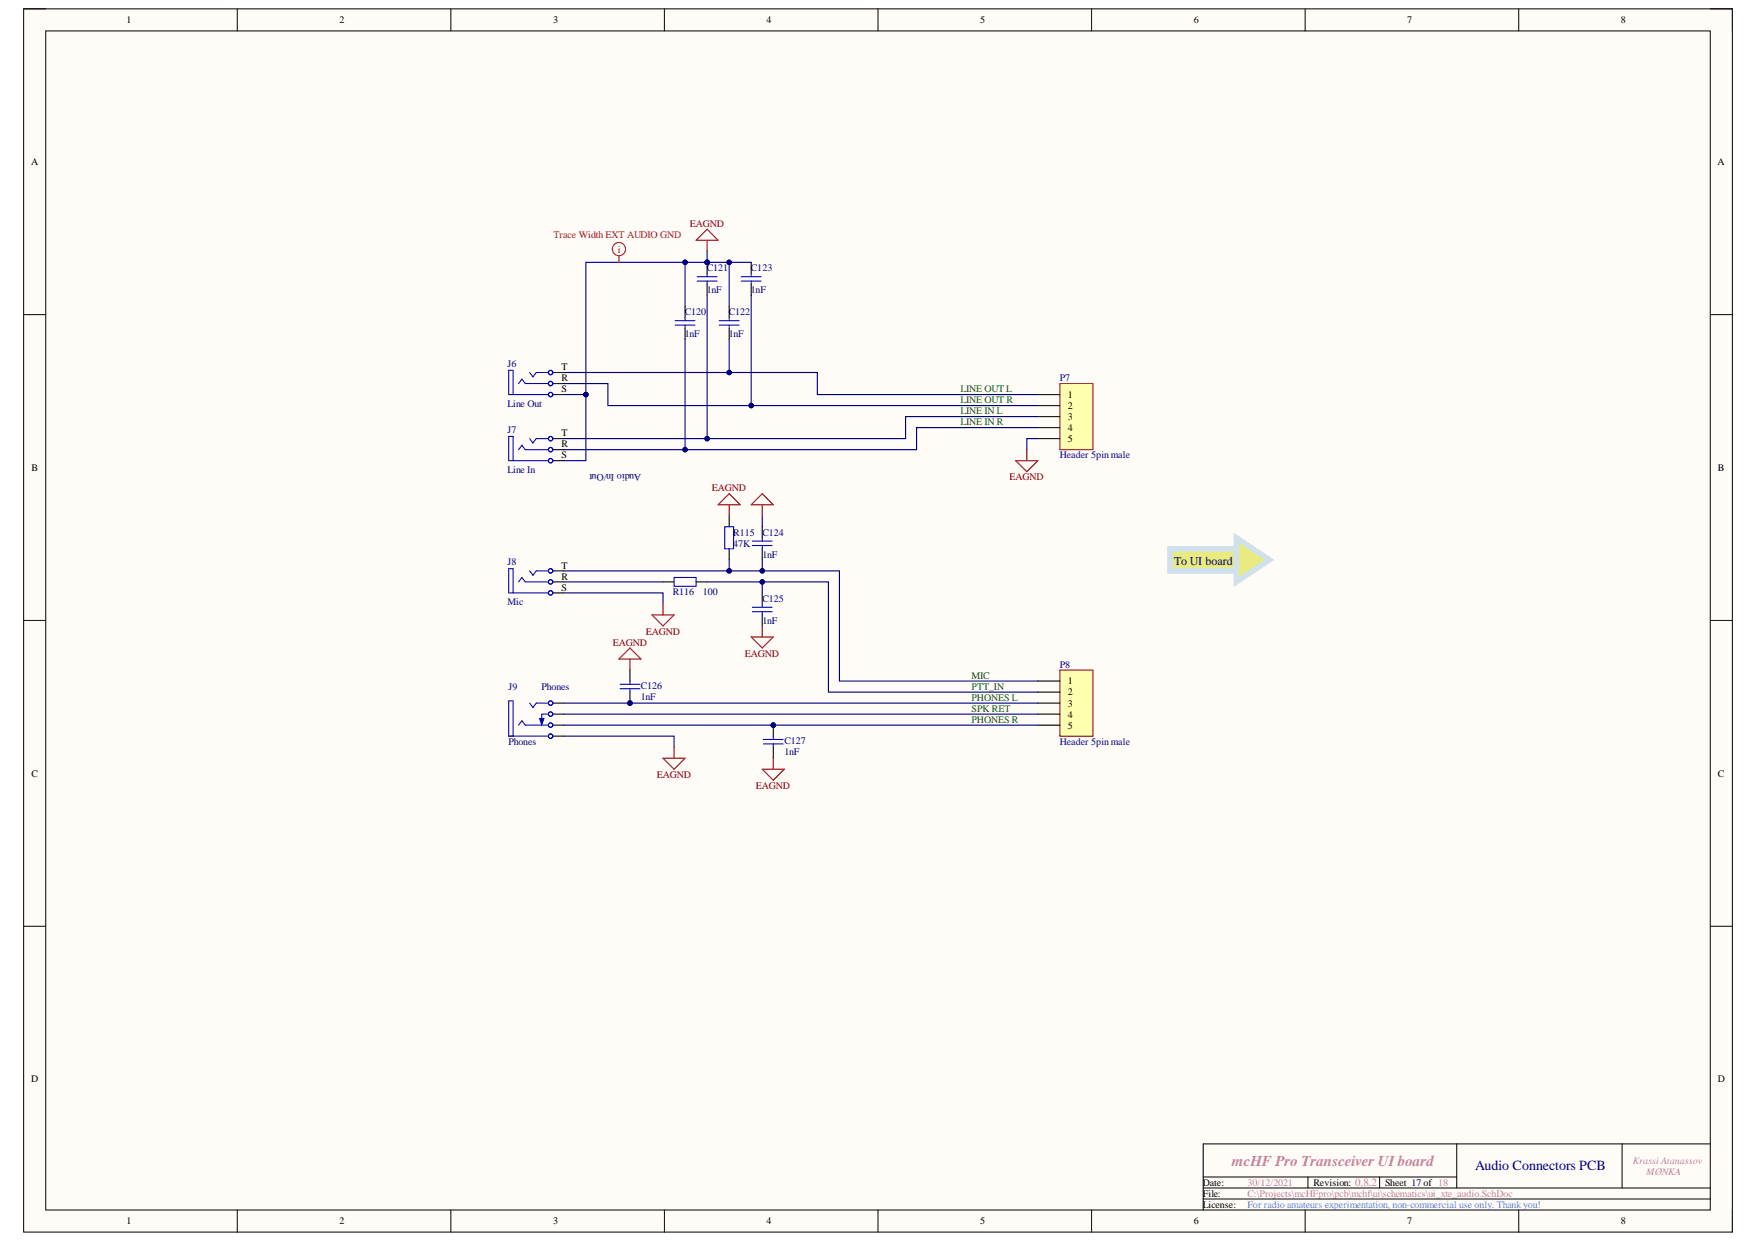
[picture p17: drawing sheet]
<svg xmlns="http://www.w3.org/2000/svg" width="297mm" height="210mm" viewBox="0 0 297 210" stroke-linecap="round" stroke-linejoin="round" font-family="sans-serif">
<defs><g id="words">
<text font-size="2.5" fill="#c27ba0" x="208.1" y="197">mcHF Pro Transceiver UIboard</text>
<text font-size="2.4" fill="#000080" x="249.2" y="197.6">Audio Connectors PCB</text>
<text font-size="2" fill="#000080" x="198.4" y="95.4">To UI board</text>
<g font-size="1.7">
<text x="21.4" y="3.9">1</text>
<text x="57.3" y="3.9">2</text>
<text x="93.5" y="3.9">3</text>
<text x="129.5" y="3.9">4</text>
<text x="165.6" y="3.9">5</text>
<text x="201.7" y="3.9">6</text>
<text x="237.7" y="3.9">7</text>
<text x="273.9" y="3.9">8</text>
<text x="5.2" y="27.9">A</text>
<text x="290.2" y="27.9">A</text>
<text x="94.9" y="62.5">T</text>
<text x="94.9" y="64.4">R</text>
<text x="94.9" y="66.2">S</text>
<text x="180.4" y="67.2">1</text>
<text x="180.4" y="69">2</text>
<text x="180.4" y="70.9">3</text>
<text x="94.9" y="73.7">T</text>
<text x="94.9" y="77.4">S</text>
<text x="94.9" y="75.5">R</text>
<text x="180.4" y="72.7">4</text>
<text x="180.4" y="74.6">5</text>
<text x="5.3" y="79.5">B</text>
<text x="290.3" y="79.5">B</text>
<text x="94.9" y="96.1">T</text>
<text x="94.9" y="99.8">S</text>
<text x="94.9" y="97.9">R</text>
<text x="180.4" y="115.6">1</text>
<text x="180.4" y="117.4">2</text>
<text x="180.4" y="119.3">3</text>
<text x="180.4" y="121.2">4</text>
<text x="180.4" y="123">5</text>
<text x="5.3" y="131.1">C</text>
<text x="290.3" y="131.1">C</text>
<text x="5.2" y="182.8">D</text>
<text x="290.3" y="182.8">D</text>
<text x="203.2" y="200.3">Date:</text>
<text x="203.2" y="202.1">File:</text>
<text x="203.2" y="204">License:</text>
<text x="221.9" y="200.3">Revision: 0.8.2</text>
<text x="234" y="200.3">Sheet 17 of 18</text>
<text x="21.4" y="206.8">1</text>
<text x="57.3" y="206.8">2</text>
<text x="93.5" y="206.8">3</text>
<text x="129.5" y="206.8">4</text>
<text x="165.6" y="206.8">5</text>
<text x="201.7" y="206.8">6</text>
<text x="237.7" y="206.8">7</text>
<text x="273.9" y="206.8">8</text>
</g>
<g font-size="1.7" fill="#f00">
<text x="93.5" y="40.2">Trace Width EXT AUDIO GND</text>
<text x="104.4" y="42.7">i</text>
</g>
<g font-size="1.7" fill="#800000">
<text x="116.5" y="38.4">EAGND</text>
<text x="120.3" y="83">EAGND</text>
<text x="170.6" y="81.1">EAGND</text>
<text x="109.1" y="107.2">EAGND</text>
<text x="103.5" y="109.1">EAGND</text>
<text x="125.8" y="110.9">EAGND</text>
<text x="111" y="131.4">EAGND</text>
<text x="127.7" y="133.2">EAGND</text>
</g>
<g font-size="1.7" fill="#000080">
<text x="119.4" y="45.8">C121</text>
<text x="126.9" y="45.8">C123</text>
<text x="115.7" y="53.2">C120</text>
<text x="119.4" y="49.5">1nF</text>
<text x="123.1" y="53.2">C122</text>
<text x="126.9" y="49.5">1nF</text>
<text x="115.7" y="56.9">1nF</text>
<text x="123.1" y="56.9">1nF</text>
<text x="85.8" y="62">J6</text>
<text x="179" y="64.4">P7</text>
<text x="85.8" y="68.7">Line Out</text>
<text x="85.8" y="73.2">J7</text>
<text x="179" y="77.4">Header 5pinmale</text>
<text x="85.8" y="79.8">Line In</text>
<text x="108.3" y="80" transform="rotate(-180 108.3 80)">Audio In/Out</text>
<text x="85.8" y="95.5">J8</text>
<text x="123.9" y="90.5">R115</text>
<text x="123.9" y="92.4">47K</text>
<text x="128.8" y="90.5">C124</text>
<text x="128.8" y="94.2">1nF</text>
<text x="113.7" y="100.5">R116</text>
<text x="118.7" y="100.5">100</text>
<text x="128.8" y="101.6">C125</text>
<text x="85.8" y="102.2">Mic</text>
<text x="128.8" y="105.4">1nF</text>
<text x="179" y="112.8">P8</text>
<text x="85.9" y="116.5">J9</text>
<text x="91.5" y="116.5">Phones</text>
<text x="108.3" y="116.3">C126</text>
<text x="108.3" y="118.2">1nF</text>
<text x="85.9" y="125.8">Phones</text>
<text x="132.5" y="125.6">C127</text>
<text x="179" y="125.8">Header 5pinmale</text>
<text x="132.5" y="127.5">1nF</text>
</g>
<g font-size="1.7" fill="#008000">
<text x="162.3" y="66.2">LINE OUT L</text>
<text x="162.3" y="68.1">LINE OUT R</text>
<text x="162.3" y="70">LINE IN L</text>
<text x="162.3" y="71.8">LINE IN R</text>
<text x="164.2" y="114.7">MIC</text>
<text x="164.2" y="116.5">PTT_IN</text>
<text x="164.2" y="118.4">PHONES L</text>
<text x="164.2" y="122.1">PHONES R</text>
<text x="164.2" y="120.2">SPK RET</text>
</g>
<g font-size="1.7" fill="#c27ba0">
<text x="275.9" y="196.5">Krassi Atanassov</text>
<text x="210.8" y="200.3">30/12/2021</text>
<text x="210.8" y="202.1">C:\Projects\mcHFpro\pcb\mchf\ui\schematics\ui_xte_audio.SchDoc</text>
<text x="278.2" y="198.4">MØNKA</text>
</g>
<text font-size="1.7" fill="#4a86e8" x="210.8" y="204">For radio amateurs experimentation, non-commercial use only. Thankyou!</text>
</g></defs>
<path d="M4 1.5h288.7v206.6h-288.7z" fill-rule="evenodd" fill="#fffcf8"/>
<path d="M4 1.5h288.7v206.6h-288.7z" fill="none" stroke="#000" stroke-width=".17"/>
<path d="M7.7 5.2h281.3v199.1h-281.3z" fill-rule="evenodd" fill="#fffcf8"/>
<g fill="none" stroke="#000" stroke-width=".17">
<path d="M4 1.5h3.7M7.7 5.2h281.3v199.1h-281.3zM40.1 1.5v3.7M76.2 1.5v3.7M112.3 1.5v3.7M148.3 1.5v3.7M184.4 1.5v3.7M220.5 1.5v3.7M256.6 1.5v3.7M289 1.5h3.7v3.7M4 53.1h3.7M289 53.1h3.7"/>
<path d="M4 104.8h3.7M289 104.8h3.7M4 156.4h3.7M289 156.4h3.7M203.3 198.8h42.8M221 198.8v1.8M233.1 198.8v1.8M246.1 193.2v7.4M274.1 193.2v7.4M289 193.2h-85.7v11.1M40.1 204.3v3.8M76.2 204.3v3.8"/>
<path d="M112.3 204.3v3.8M148.3 204.3v3.8M184.4 204.3v3.8M203.3 200.6h85.7M203.3 202.5h85.7M220.5 204.3v3.8M256.6 204.3v3.8M292.7 204.3v3.8"/>
</g>
<path d="M115.8 51.7v1.9M115.8 55.5v1.8M123.2 87.1v1.9M123.2 92.7v1.8M93.4 118.7h1.9M93.4 124.3h1.9M93.4 122.5h1.9M93.4 120.6h1.9" fill="none" stroke="#000" stroke-width=".19"/>
<g fill="none" stroke="#00f" stroke-width=".19">
<path d="M114.1 54.9h3.3M114.1 54.2h3.3M115.8 53.6v.6M115.8 54.9v.6M122.5 89h1.5v3.7h-1.5zM89.5 118.7l.6 .8 .5-.8h2.1M86.7 124.3v-5.9h-.7v5.9h6.7M87.6 122.5l.6-.8 .5 .8h4"/>
<circle cx="93" cy="118.7" r=".37"/>
<circle cx="93" cy="120.6" r=".37"/>
<circle cx="93" cy="124.3" r=".37"/>
<circle cx="93" cy="122.5" r=".37"/>
</g>
<path d="M91.2 121.3h.7l-.4 1.2z" fill="#00f"/>
<path d="M91.2 121.3h.7l-.4 1.2z" fill="none" stroke="#00f" stroke-width=".17"/>
<path d="M92.7 120.6h-1.2v1.3" fill="none" stroke="#00f" stroke-width=".19"/>
<circle cx="119.5" cy="44.3" r=".37" fill="#000080"/>
<circle cx="119.5" cy="44.3" r=".37" fill="none" stroke="#000080" stroke-width=".17"/>
<path d="M119.5 44.3v1.9" fill="none" stroke="#000" stroke-width=".19"/>
<circle cx="119.5" cy="44.3" r=".37" fill="#000080"/>
<circle cx="119.5" cy="44.3" r=".37" fill="none" stroke="#000080" stroke-width=".17"/>
<path d="M119.5 48v1.9M123.2 51.7v1.9M123.2 55.5v1.8M126.9 44.3v1.9M126.9 48v1.9M128.8 89v1.8M128.8 92.7v1.8M128.8 100.1v1.9M128.8 103.8v1.9" fill="none" stroke="#000" stroke-width=".19"/>
<g fill="none" stroke="#00f" stroke-width=".19">
<path d="M117.8 47.5h3.4M117.8 46.7h3.4M119.5 46.2v.5M119.5 47.5v.5M121.5 54.9h3.4M121.5 54.2h3.4M123.2 53.6v.6M123.2 54.9v.6M125.3 47.5h3.3M125.3 46.7h3.3M126.9 46.2v.5M126.9 47.5v.5"/>
<path d="M127.1 92.1h3.4M127.1 91.4h3.4M128.8 90.8v.6M128.8 92.1v.6M127.1 103.3h3.4M127.1 102.5h3.4M128.8 102v.5M128.8 103.3v.5"/>
</g>
<circle cx="106.4" cy="118.7" r=".37" fill="#000080"/>
<circle cx="106.4" cy="118.7" r=".37" fill="none" stroke="#000080" stroke-width=".17"/>
<path d="M106.4 116.9v1.8" fill="none" stroke="#000" stroke-width=".19"/>
<circle cx="106.4" cy="118.7" r=".37" fill="#000080"/>
<circle cx="106.4" cy="118.7" r=".37" fill="none" stroke="#000080" stroke-width=".17"/>
<path d="M93.4 62.9h1.9M93.4 66.6h1.9M93.4 64.8h1.9M93.4 74.1h1.9M93.4 77.8h1.9M93.4 75.9h1.9M93.4 98.3h1.9M93.4 96.4h1.9M112 98.3h1.9M117.6 98.3h1.9M93.4 100.1h1.9M106.4 113.1v1.9" fill="none" stroke="#000" stroke-width=".19"/>
<g fill="none" stroke="#00f" stroke-width=".19">
<path d="M86.7 66.6v-4.1h-.7v4.1h6.7M86.7 77.8v-4.1h-.7v4.1h6.7M87.6 64.8l.6-.8 .5 .8h4M87.6 75.9l.6-.7 .5 .7h4M89.5 62.9l.6 .7 .5-.7h2.1M89.5 74.1l.6 .7 .5-.7h2.1M87.6 98.3l.6-.8 .5 .8h4M89.5 96.4l.6 .7 .5-.7h2.1M113.9 97.5h3.7v1.5h-3.7zM86.7 100.1v-4.1h-.7v4.1h6.7M104.8 115.6h3.3M104.8 116.3h3.3"/>
<path d="M106.4 115v.6M106.4 116.3v.6"/>
<circle cx="93" cy="74.1" r=".37"/>
<circle cx="93" cy="62.9" r=".37"/>
<circle cx="93" cy="66.6" r=".37"/>
<circle cx="93" cy="77.8" r=".37"/>
<circle cx="93" cy="64.8" r=".37"/>
<circle cx="93" cy="75.9" r=".37"/>
<circle cx="93" cy="96.4" r=".37"/>
<circle cx="93" cy="98.3" r=".37"/>
<circle cx="93" cy="100.1" r=".37"/>
</g>
<path d="M208.9 90.8l5.6 3.7-5.6 3.8z" fill-rule="evenodd" fill="#e7ec73"/>
<path d="M208.9 90.8l5.6 3.7-5.6 3.8z" fill="none" stroke="#d0e0e3" stroke-width=".93"/>
<path d="M197.7 92.7h11.2v3.7h-11.2z" fill-rule="evenodd" fill="#e7ec73"/>
<path d="M197.7 92.7h11.2v3.7h-11.2z" fill="none" stroke="#cfe2f3" stroke-width=".93"/>
<path d="M179.1 113.1h5.6v11.2h-5.6z" fill-rule="evenodd" fill="#ffffb0"/>
<path d="M179.1 113.1h5.6v11.2h-5.6z" fill="none" stroke="#800000" stroke-width=".17"/>
<path d="M175.4 115h3.7M175.4 116.9h3.7M175.4 118.7h3.7M175.4 120.6h3.7M175.4 122.5h3.7" fill="none" stroke="#000" stroke-width=".19"/>
<path d="M179.1 64.8h5.6v11.1h-5.6z" fill-rule="evenodd" fill="#ffffb0"/>
<path d="M179.1 64.8h5.6v11.1h-5.6z" fill="none" stroke="#800000" stroke-width=".17"/>
<path d="M175.4 66.6h3.7M175.4 68.5h3.7M175.4 70.4h3.7M175.4 72.2h3.7M175.4 74.1h3.7" fill="none" stroke="#000" stroke-width=".19"/>
<circle cx="130.7" cy="122.5" r=".37" fill="#000080"/>
<circle cx="130.7" cy="122.5" r=".37" fill="none" stroke="#000080" stroke-width=".17"/>
<path d="M130.7 122.5v1.8M130.7 126.2v1.8" fill="none" stroke="#000" stroke-width=".19"/>
<circle cx="130.7" cy="122.5" r=".37" fill="#000080"/>
<circle cx="130.7" cy="122.5" r=".37" fill="none" stroke="#000080" stroke-width=".17"/>
<path d="M129 124.9h3.3M129 125.6h3.3M130.7 124.3v.6M130.7 125.6v.6" fill="none" stroke="#00f" stroke-width=".19"/>
<path d="M128.8 87.1v1.9M95.3 124.3h18.6v1.9M95.3 122.5h80.1" fill="none" stroke="#000080" stroke-width=".19"/>
<circle cx="130.7" cy="122.5" r=".37" fill="#000080"/>
<circle cx="130.7" cy="122.5" r=".37" fill="none" stroke="#000080" stroke-width=".17"/>
<path d="M95.3 118.7h80.1M95.3 120.6h80.1" fill="none" stroke="#000080" stroke-width=".19"/>
<circle cx="106.4" cy="118.7" r=".37" fill="#000080"/>
<circle cx="106.4" cy="118.7" r=".37" fill="none" stroke="#000080" stroke-width=".17"/>
<path d="M95.3 96.4h46.5v18.6h33.6M95.3 98.3h16.7" fill="none" stroke="#000080" stroke-width=".19"/>
<circle cx="123.2" cy="96.4" r=".37" fill="#000080"/>
<circle cx="123.2" cy="96.4" r=".37" fill="none" stroke="#000080" stroke-width=".17"/>
<circle cx="128.8" cy="96.4" r=".37" fill="#000080"/>
<circle cx="128.8" cy="96.4" r=".37" fill="none" stroke="#000080" stroke-width=".17"/>
<path d="M99 66.6v11.2h-3.7" fill="none" stroke="#000080" stroke-width=".19"/>
<circle cx="99" cy="66.6" r=".37" fill="#000080"/>
<circle cx="99" cy="66.6" r=".37" fill="none" stroke="#000080" stroke-width=".17"/>
<path d="M175.4 72.2h-20.5v3.7h-59.6" fill="none" stroke="#000080" stroke-width=".19"/>
<circle cx="115.8" cy="75.9" r=".37" fill="#000080"/>
<circle cx="115.8" cy="75.9" r=".37" fill="none" stroke="#000080" stroke-width=".17"/>
<path d="M175.4 70.4h-22.4v3.7h-57.7" fill="none" stroke="#000080" stroke-width=".19"/>
<circle cx="119.5" cy="74.1" r=".37" fill="#000080"/>
<circle cx="119.5" cy="74.1" r=".37" fill="none" stroke="#000080" stroke-width=".17"/>
<path d="M95.3 66.6h3.7" fill="none" stroke="#000080" stroke-width=".19"/>
<circle cx="99" cy="66.6" r=".37" fill="#000080"/>
<circle cx="99" cy="66.6" r=".37" fill="none" stroke="#000080" stroke-width=".17"/>
<path d="M95.3 64.8h7.4v3.7h72.7" fill="none" stroke="#000080" stroke-width=".19"/>
<circle cx="126.9" cy="68.5" r=".37" fill="#000080"/>
<circle cx="126.9" cy="68.5" r=".37" fill="none" stroke="#000080" stroke-width=".17"/>
<path d="M95.3 62.9h42.8v3.7h37.3" fill="none" stroke="#000080" stroke-width=".19"/>
<circle cx="123.2" cy="62.9" r=".37" fill="#000080"/>
<circle cx="123.2" cy="62.9" r=".37" fill="none" stroke="#000080" stroke-width=".17"/>
<path d="M126.9 44.3h-27.9v22.3" fill="none" stroke="#000080" stroke-width=".19"/>
<circle cx="99" cy="66.6" r=".37" fill="#000080"/>
<circle cx="99" cy="66.6" r=".37" fill="none" stroke="#000080" stroke-width=".17"/>
<circle cx="115.8" cy="44.3" r=".37" fill="#000080"/>
<circle cx="115.8" cy="44.3" r=".37" fill="none" stroke="#000080" stroke-width=".17"/>
<circle cx="119.5" cy="44.3" r=".37" fill="#000080"/>
<circle cx="119.5" cy="44.3" r=".37" fill="none" stroke="#000080" stroke-width=".17"/>
<circle cx="123.2" cy="44.3" r=".37" fill="#000080"/>
<circle cx="123.2" cy="44.3" r=".37" fill="none" stroke="#000080" stroke-width=".17"/>
<path d="M119.5 98.3h20.5v18.6h35.4" fill="none" stroke="#000080" stroke-width=".19"/>
<circle cx="128.8" cy="98.3" r=".37" fill="#000080"/>
<circle cx="128.8" cy="98.3" r=".37" fill="none" stroke="#000080" stroke-width=".17"/>
<path d="M115.8 57.3v18.6M175.4 74.1h-1.9v1.8" fill="none" stroke="#000080" stroke-width=".19"/>
<circle cx="115.8" cy="75.9" r=".37" fill="#000080"/>
<circle cx="115.8" cy="75.9" r=".37" fill="none" stroke="#000080" stroke-width=".17"/>
<path d="M115.8 44.3v7.4" fill="none" stroke="#000080" stroke-width=".19"/>
<circle cx="115.8" cy="44.3" r=".37" fill="#000080"/>
<circle cx="115.8" cy="44.3" r=".37" fill="none" stroke="#000080" stroke-width=".17"/>
<path d="M119.5 49.9v24.2" fill="none" stroke="#000080" stroke-width=".19"/>
<circle cx="119.5" cy="74.1" r=".37" fill="#000080"/>
<circle cx="119.5" cy="74.1" r=".37" fill="none" stroke="#000080" stroke-width=".17"/>
<path d="M119.5 42.4v1.9" fill="none" stroke="#000080" stroke-width=".19"/>
<circle cx="119.5" cy="44.3" r=".37" fill="#000080"/>
<circle cx="119.5" cy="44.3" r=".37" fill="none" stroke="#000080" stroke-width=".17"/>
<path d="M123.2 94.5v1.9" fill="none" stroke="#000080" stroke-width=".19"/>
<circle cx="123.2" cy="96.4" r=".37" fill="#000080"/>
<circle cx="123.2" cy="96.4" r=".37" fill="none" stroke="#000080" stroke-width=".17"/>
<path d="M123.2 57.3v5.6" fill="none" stroke="#000080" stroke-width=".19"/>
<circle cx="123.2" cy="62.9" r=".37" fill="#000080"/>
<circle cx="123.2" cy="62.9" r=".37" fill="none" stroke="#000080" stroke-width=".17"/>
<path d="M123.2 44.3v7.4" fill="none" stroke="#000080" stroke-width=".19"/>
<circle cx="123.2" cy="44.3" r=".37" fill="#000080"/>
<circle cx="123.2" cy="44.3" r=".37" fill="none" stroke="#000080" stroke-width=".17"/>
<path d="M126.9 49.9v18.6" fill="none" stroke="#000080" stroke-width=".19"/>
<circle cx="126.9" cy="68.5" r=".37" fill="#000080"/>
<circle cx="126.9" cy="68.5" r=".37" fill="none" stroke="#000080" stroke-width=".17"/>
<path d="M128.8 98.3v1.8" fill="none" stroke="#000080" stroke-width=".19"/>
<circle cx="128.8" cy="98.3" r=".37" fill="#000080"/>
<circle cx="128.8" cy="98.3" r=".37" fill="none" stroke="#000080" stroke-width=".17"/>
<path d="M128.8 94.5v1.9" fill="none" stroke="#000080" stroke-width=".19"/>
<circle cx="128.8" cy="96.4" r=".37" fill="#000080"/>
<circle cx="128.8" cy="96.4" r=".37" fill="none" stroke="#000080" stroke-width=".17"/>
<g fill="none" stroke="#800000" stroke-width=".19">
<path d="M117.6 40.6l1.9-1.9 1.8 1.9zM119.5 40.6v1.8M171.6 77.8h3.8l-1.9 1.9zM173.5 75.9v1.9M121.3 85.2l1.9-1.8 1.9 1.8zM123.2 85.2v1.9M126.9 85.2l1.9-1.8 1.9 1.8zM128.8 85.2v1.9M106.4 109.4l1.9 1.9h-3.7zM106.4 111.3v1.8M110.2 103.8h3.7l-1.9 1.9zM112 102v1.8"/>
<path d="M126.9 107.6h3.8l-1.9 1.8zM128.8 105.7v1.9M112 128h3.8l-1.9 1.9zM113.9 126.2v1.8M128.8 129.9h3.7l-1.8 1.9zM130.7 128v1.9"/>
</g>
<g fill="none" stroke="#f00" stroke-width=".19">
<path d="M104.6 43.2v1.1"/>
<circle cx="104.6" cy="42.1" r="1.12"/>
</g>
<path d="M95.3 100.1h16.7v1.9" fill="none" stroke="#000080" stroke-width=".19"/>
<use href="#words"/>
</svg>
